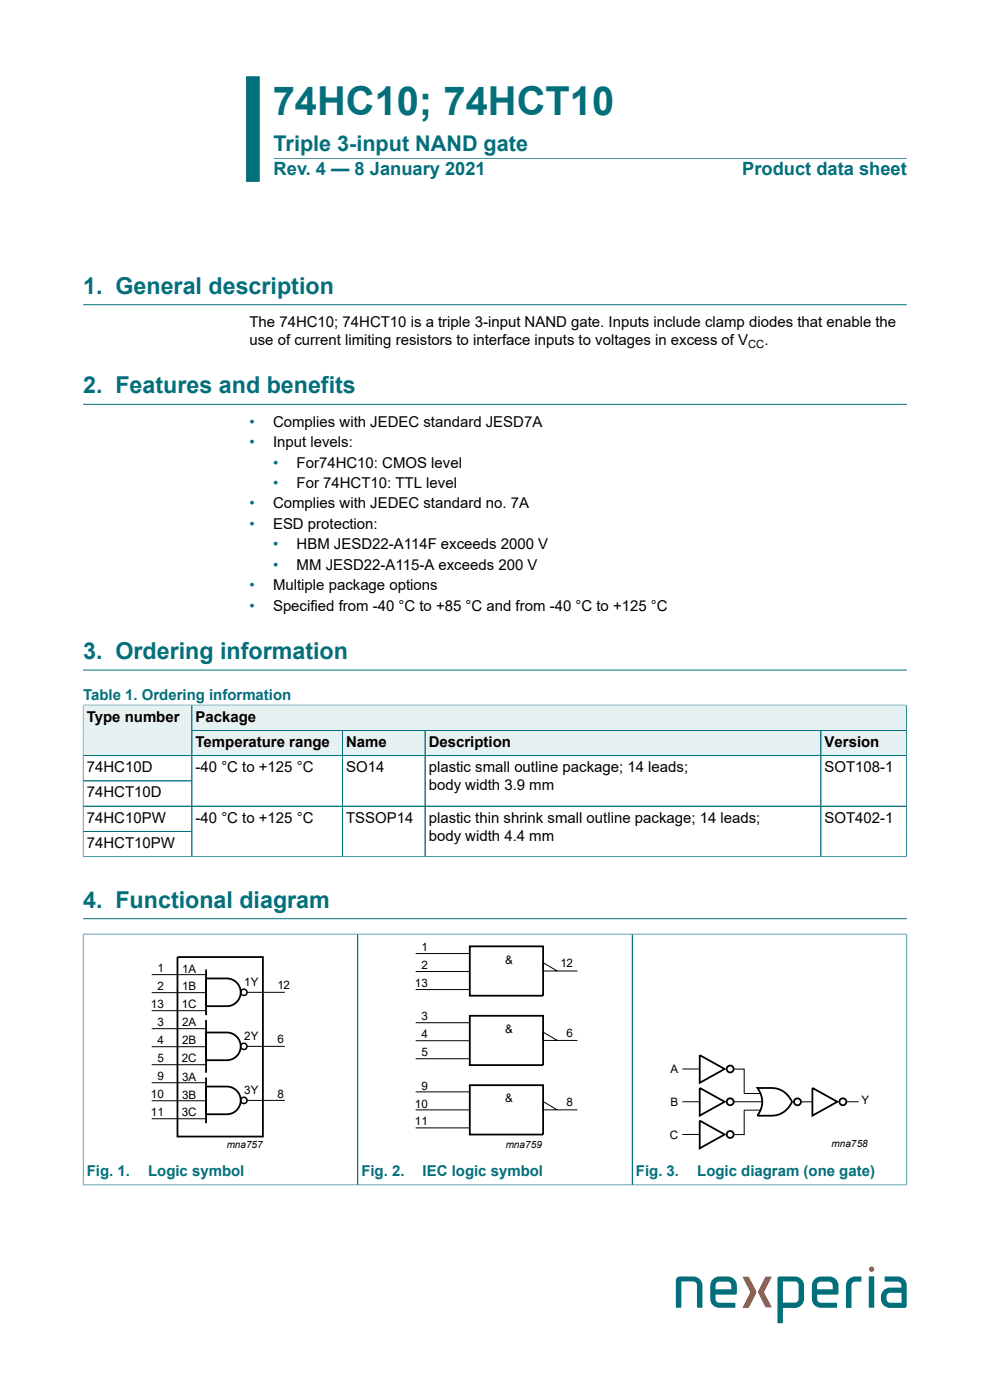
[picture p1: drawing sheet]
<svg xmlns="http://www.w3.org/2000/svg" width="210mm" height="297mm" viewBox="0 0 210 297" stroke-linecap="round" stroke-linejoin="round" font-family="sans-serif">
<defs><g id="words">
<text font-size="8.5" fill="#036f7b" x="57.8" y="24.4">74HC10; 74HCT10</text>
<g font-size="4.9" fill="#036f7b">
<text x="17.6" y="62.3">1. General description</text>
<text x="17.6" y="83.4">2. Features and benefits</text>
<text x="17.6" y="139.8">3. Ordering information</text>
<text x="17.6" y="192.6">4. Functional diagram</text>
</g>
<text font-size="4.6" fill="#036f7b" x="58" y="32.1">Triple 3-input NAND gate</text>
<g font-size="3.9" fill="#036f7b">
<text x="58" y="37.1">Rev. 4 — 8 January 2021</text>
<text x="157.5" y="37.1">Product data sheet</text>
</g>
<g font-size="3.2">
<text x="52.9" y="69.4">The 74HC10; 74HCT10 is a triple 3-input NAND gate. Inputs include clamp diodes that enable the</text>
<text x="52.9" y="73.2">use of current limiting resistors to interface inputs to voltages in excess of V</text>
<text x="162.2" y="73.2">.</text>
<text x="57.9" y="90.5">Complies with JEDEC standard JESD7A</text>
<text x="57.9" y="94.8">Input levels:</text>
<text x="62.9" y="99.2">For74HC10: CMOS level</text>
<text x="57.9" y="107.9">Complies with JEDEC standard no. 7A</text>
<text x="62.9" y="103.5">For 74HCT10: TTL level</text>
<text x="57.9" y="112.2">ESD protection:</text>
<text x="62.9" y="116.5">HBM JESD22-A114F exceeds 2000 V</text>
<text x="57.9" y="125.2">Multiple package options</text>
<text x="62.9" y="120.9">MM JESD22-A115-A exceeds 200 V</text>
<text x="57.9" y="129.6">Specified from -40 °C to +85 °C and from -40 °C to +125 °C</text>
<text x="18.4" y="153.1">Type number</text>
<text x="41.5" y="153.1">Package</text>
<text x="41.5" y="158.4">Temperature range</text>
<text x="73.4" y="158.4">Name</text>
<text x="90.9" y="158.4">Description</text>
<text x="174.9" y="158.4">Version</text>
<text x="18.4" y="163.8">74HC10D</text>
<text x="41.5" y="163.8">-40 °C to +125 °C</text>
<text x="73.4" y="163.8">SO14</text>
<text x="90.9" y="163.8">plastic small outline package; 14 leads;</text>
<text x="90.9" y="167.6">body width 3.9 mm</text>
<text x="174.9" y="163.8">SOT108-1</text>
<text x="18.4" y="169.2">74HCT10D</text>
<text x="18.4" y="174.5">74HC10PW</text>
<text x="18.4" y="179.9">74HCT10PW</text>
<text x="41.5" y="174.5">-40 °C to +125 °C</text>
<text x="73.4" y="174.5">TSSOP14</text>
<text x="90.9" y="174.5">plastic thin shrink small outline package; 14 leads;</text>
<text x="90.9" y="178.3">body width 4.4 mm</text>
<text x="174.9" y="174.5">SOT402-1</text>
</g>
<g font-size="3.2" fill="#036f7b">
<text x="52.9" y="90.5">•</text>
<text x="52.9" y="94.8">•</text>
<text x="57.9" y="99.2">•</text>
<text x="52.9" y="107.9">•</text>
<text x="57.9" y="103.5">•</text>
<text x="52.9" y="112.2">•</text>
<text x="57.9" y="116.5">•</text>
<text x="52.9" y="125.2">•</text>
<text x="57.9" y="120.9">•</text>
<text x="52.9" y="129.6">•</text>
<text x="17.6" y="148.5">Table 1. Ordering information</text>
<text x="18.4" y="249.5">Fig. 1.</text>
<text x="31.4" y="249.5">Logic symbol</text>
<text x="76.7" y="249.5">Fig. 2.</text>
<text x="89.7" y="249.5">IEC logic symbol</text>
<text x="134.9" y="249.5">Fig. 3.</text>
<text x="147.9" y="249.5">Logic diagram (one gate)</text>
</g>
<g font-size="2.5">
<text x="89.4" y="201.7">1</text>
<text x="33.4" y="206.2">1</text>
<text x="38.6" y="206.3">1A</text>
<text x="51.8" y="209.1">1Y</text>
<text x="58.8" y="209.9">12</text>
<text x="88" y="209.4">13</text>
<text x="89.4" y="205.6">2</text>
<text x="107.2" y="204.5">&amp;</text>
<text x="118.9" y="205.2">12</text>
<text x="32" y="213.9">13</text>
<text x="33.4" y="210.1">2</text>
<text x="38.6" y="213.9">1C</text>
<text x="38.6" y="210.1">1B</text>
<text x="33.4" y="221.5">4</text>
<text x="33.4" y="217.7">3</text>
<text x="38.6" y="221.6">2B</text>
<text x="38.6" y="217.7">2A</text>
<text x="51.8" y="220.6">2Y</text>
<text x="58.8" y="221.4">6</text>
<text x="89.4" y="220.3">4</text>
<text x="89.4" y="216.4">3</text>
<text x="107.2" y="219.1">&amp;</text>
<text x="120.2" y="219.9">6</text>
<text x="33.4" y="225.3">5</text>
<text x="38.6" y="225.4">2C</text>
<text x="89.4" y="224.1">5</text>
<text x="142.2" y="227.6">A</text>
<text x="32" y="233">10</text>
<text x="33.4" y="229.2">9</text>
<text x="38.6" y="233">3B</text>
<text x="38.6" y="229.2">3A</text>
<text x="51.8" y="232.1">3Y</text>
<text x="58.8" y="232.9">8</text>
<text x="89.4" y="231.1">9</text>
<text x="107.2" y="233.7">&amp;</text>
<text x="32" y="236.8">11</text>
<text x="38.6" y="236.9">3C</text>
<text x="88" y="238.8">11</text>
<text x="88" y="234.9">10</text>
<text x="120.2" y="234.6">8</text>
<text x="142.2" y="234.5">B</text>
<text x="182.7" y="234.2">Y</text>
<text x="142.1" y="241.6">C</text>
</g>
<text font-size="2.4" x="158.7" y="73.8">CC</text>
<g font-size="2.1">
<text x="48.1" y="243.5">mna757</text>
<text x="107.3" y="243.5">mna759</text>
<text x="176.4" y="243.2">mna758</text>
</g>
</g></defs>
<path d="M53.6 16.2v22.3" fill="none" stroke="#036f7b" stroke-width="2.8" stroke-linecap="butt"/>
<path d="M58 33.6h134.4M17.6 64.6h174.8M17.6 85.8h174.8M17.6 142.2h174.8M192.3 149.5v5.4h-151.6v-5.3h151.6" fill="none" stroke="#036f7b" stroke-width=".21"/>
<path d="M40.8 149.6h151.4v5.3h-151.4z" fill="#e6f1f2"/>
<path d="M17.6 149.5v10.8h23.1v-10.7h-23.1" fill="none" stroke="#036f7b" stroke-width=".21"/>
<g fill="#e6f1f2">
<path d="M17.7 149.6h22.9v10.6h-22.9z"/>
<path d="M40.8 155h31.8v5.2h-31.8z"/>
</g>
<path d="M40.7 154.9h32v5.4h-32z" fill="none" stroke="#036f7b" stroke-width=".21"/>
<path d="M72.7 155h17.4v5.2h-17.4z" fill="#e6f1f2"/>
<path d="M72.7 154.9h17.5v5.4h-17.5z" fill="none" stroke="#036f7b" stroke-width=".21"/>
<path d="M90.2 155h83.9v5.2h-83.9z" fill="#e6f1f2"/>
<path d="M90.2 154.9h83.9v5.4h-83.9z" fill="none" stroke="#036f7b" stroke-width=".21"/>
<path d="M174.2 155h18v5.2h-18z" fill="#e6f1f2"/>
<g fill="none" stroke="#036f7b" stroke-width=".21">
<path d="M17.6 149.6v32.2M17.7 149.6h174.5M40.7 149.6v32.2M40.8 154.9h151.5M72.7 155v26.8M90.2 155v26.8M174.1 154.9v26.9M192.3 149.6v32.2M17.6 165.7h23.1M17.6 171h174.7M17.6 176.4h23.1M192.3 160.3h-174.7"/>
<path d="M17.6 181.8h174.7M17.6 198.2h174.8M17.6 198.1v53.3M17.6 194.9h174.8M75.9 198.2v53.2M134.1 198.2v53.2M192.4 198.1v53.3M17.6 251.4h174.8"/>
</g>
<g fill="none" stroke="#000" stroke-width=".38">
<path d="M37.6 203h18.2v38.1h-18.2zM43.7 219h4.4a2.94 2.94 0 0 1 3 3 2.94 2.94 0 0 1-3 2.9h-4.4zM43.7 207.6h4.4a2.94 2.94 0 0 1 3 2.9 2.94 2.94 0 0 1-3 3h-4.4zM43.7 205.7v9.7M43.7 216.4v11.2M99.7 200.8h15.5v10.4h-15.5zM99.7 215.5h15.5v10.5h-15.5zM43.7 230.5h4.4a2.94 2.94 0 0 1 3 2.9 2.94 2.94 0 0 1-3 3h-4.4zM43.7 228.6v9.7M99.7 230.2h15.5v10.5h-15.5zM148.4 223.8l5.3 3-5.3 2.9zM148.4 237.7l5.3 3-5.3 2.9z"/>
<path d="M148.4 230.8l5.3 2.9-5.3 3zM160.7 230.8a9.4 9.4 0 0 1 4.9 .4 5.1 5.1 0 0 1 2.4 2.5 4.7 4.7 0 0 1-4.4 3h-2.9a4.7 4.7 0 0 0 0-5.9zM172.3 230.8l5.3 2.9-5.3 3z"/>
<circle cx="154.9" cy="233.7" r=".74"/>
<circle cx="154.9" cy="226.8" r=".74"/>
<circle cx="169.2" cy="233.7" r=".74"/>
<circle cx="178.8" cy="233.7" r=".73"/>
<circle cx="154.9" cy="240.7" r=".74"/>
</g>
<g fill="none" stroke="#000" stroke-width=".21">
<path d="M32.2 218.2h11.5M32.2 206.8h11.5M32.2 210.6h11.5M32.2 214.4h11.5M52.4 210.5h8M88.2 202.3h11.5M88.2 206.1h11.5M88.2 209.9h11.5M88.2 217h11.5M118.2 206l-3-1.8v1.8h7.3M32.2 229.7h11.5M32.2 233.5h11.5"/>
<path d="M32.2 237.3h11.5M32.2 222.1h11.5M32.2 225.9h11.5M52.4 233.4h8M52.4 222h8M88.2 220.8h11.5M88.2 224.6h11.5M88.2 231.6h11.5M88.2 235.5h11.5M88.2 239.3h11.5M118.2 220.7l-3-1.8v1.8h7.3M118.2 235.4l-3-1.7v1.7h7.3"/>
<path d="M144.7 226.8h3.7M144.7 233.7h3.7M155.6 233.7h6.1M155.8 226.8h2.1v5.2M157.8 232h3.5M157.8 235.5h3.5M157.9 235.5v5.2h-2.1M169.9 233.7h2.5M179.5 233.7h2.6M144.7 240.7h3.7"/>
</g>
<g fill="none" stroke="#000" stroke-width=".32">
<circle cx="51.7" cy="210.5" r=".67"/>
<circle cx="51.7" cy="233.4" r=".67"/>
<circle cx="51.7" cy="222" r=".67"/>
</g>
<g fill="#036f7b">
<path d="M143.6 271.1l.6-.3h2.9a1.93 1.93 0 0 1 1.9 1.9v4.7h-1l-.2-.1v-4.7a.78 .78 0 0 0-.7-.7h-2.6v5.4l-.2 .1h-.9v-5.8z"/>
<path d="M180 271.4a2.96 2.96 0 0 1 2.7-.6v1l-1.3 .1a.78 .78 0 0 0-.8 .8v4.6l-.2 .2h-1v-4.8l.1-.5z"/>
<path d="M184.3 270.8h1l.1 .1v6.5h-.9l-.2-.1z"/>
<path d="M165 271l-.1 9.7h1l.2-.2v-3h2.5a1.93 1.93 0 0 0 2-2v-2.8a1.93 1.93 0 0 0-2-1.9h-3.3zM166.1 271.9h2.5a.78 .78 0 0 1 .8 .7v3a.78 .78 0 0 1-.8 .7h-2.5z"/>
<path d="M187.6 270.8v1l.2 .1h2.6a.91 .91 0 0 1 .8 1.3h-2.4a2.16 2.16 0 0 0-2 2.1 2.16 2.16 0 0 0 2 2.2h3.1l.4-.2v-4.6a1.86 1.86 0 0 0-1.9-1.9zM188.3 274.5l.5-.2h2.4v2.1h-2.4a1.1 1.1 0 0 1-.8-.8 1.1 1.1 0 0 1 .3-1.1z"/>
</g>
<circle cx="184.9" cy="269.2" r=".56" fill="#e64d1f"/>
<g fill="#036f7b">
<path d="M152 272.1l.6-.2h1.7a.78 .78 0 0 1 .8 .8v.8h-3.3v-.8zM151.2 271.4a2.11 2.11 0 0 0-.5 1.7v2.1a1.91 1.91 0 0 0 1.9 2.2h3.4v-.9l-.2-.1h-3.2a.78 .78 0 0 1-.8-.8v-1h4.4a3.5 3.5 0 0 0 0-2.4 1.94 1.94 0 0 0-1.8-1.4 3.3 3.3 0 0 0-3.2 .6z"/>
<path d="M173.5 272.1l.6-.2h1.8a.78 .78 0 0 1 .7 .8l.1 .8h-3.4v-.8zM172.8 271.4a2.11 2.11 0 0 0-.6 1.7v2.1a1.9 1.9 0 0 0 1.9 2.2h3.4v-.9l-.1-.1h-3.3a.78 .78 0 0 1-.8-.8v-1h4.4a3.5 3.5 0 0 0 .1-2.4 1.94 1.94 0 0 0-1.9-1.4 3.3 3.3 0 0 0-3.1 .6z"/>
</g>
<g fill="#e64d1f">
<path d="M157.6 270.9a1.17 1.17 0 0 1 1.7 .9l.6 1.2a1.62 1.62 0 0 1 0 2.3l-.8 1.7a1.07 1.07 0 0 1-1.5 .4l1.6-3.2z"/>
<path d="M162.3 270.9l.3-.1h1l-1.5 3.3 1.5 3.2a1.17 1.17 0 0 1-1.7-.9l-1.1-2.1a7.2 7.2 0 0 1 1.4-3z"/>
</g>
<use href="#words"/>
</svg>
